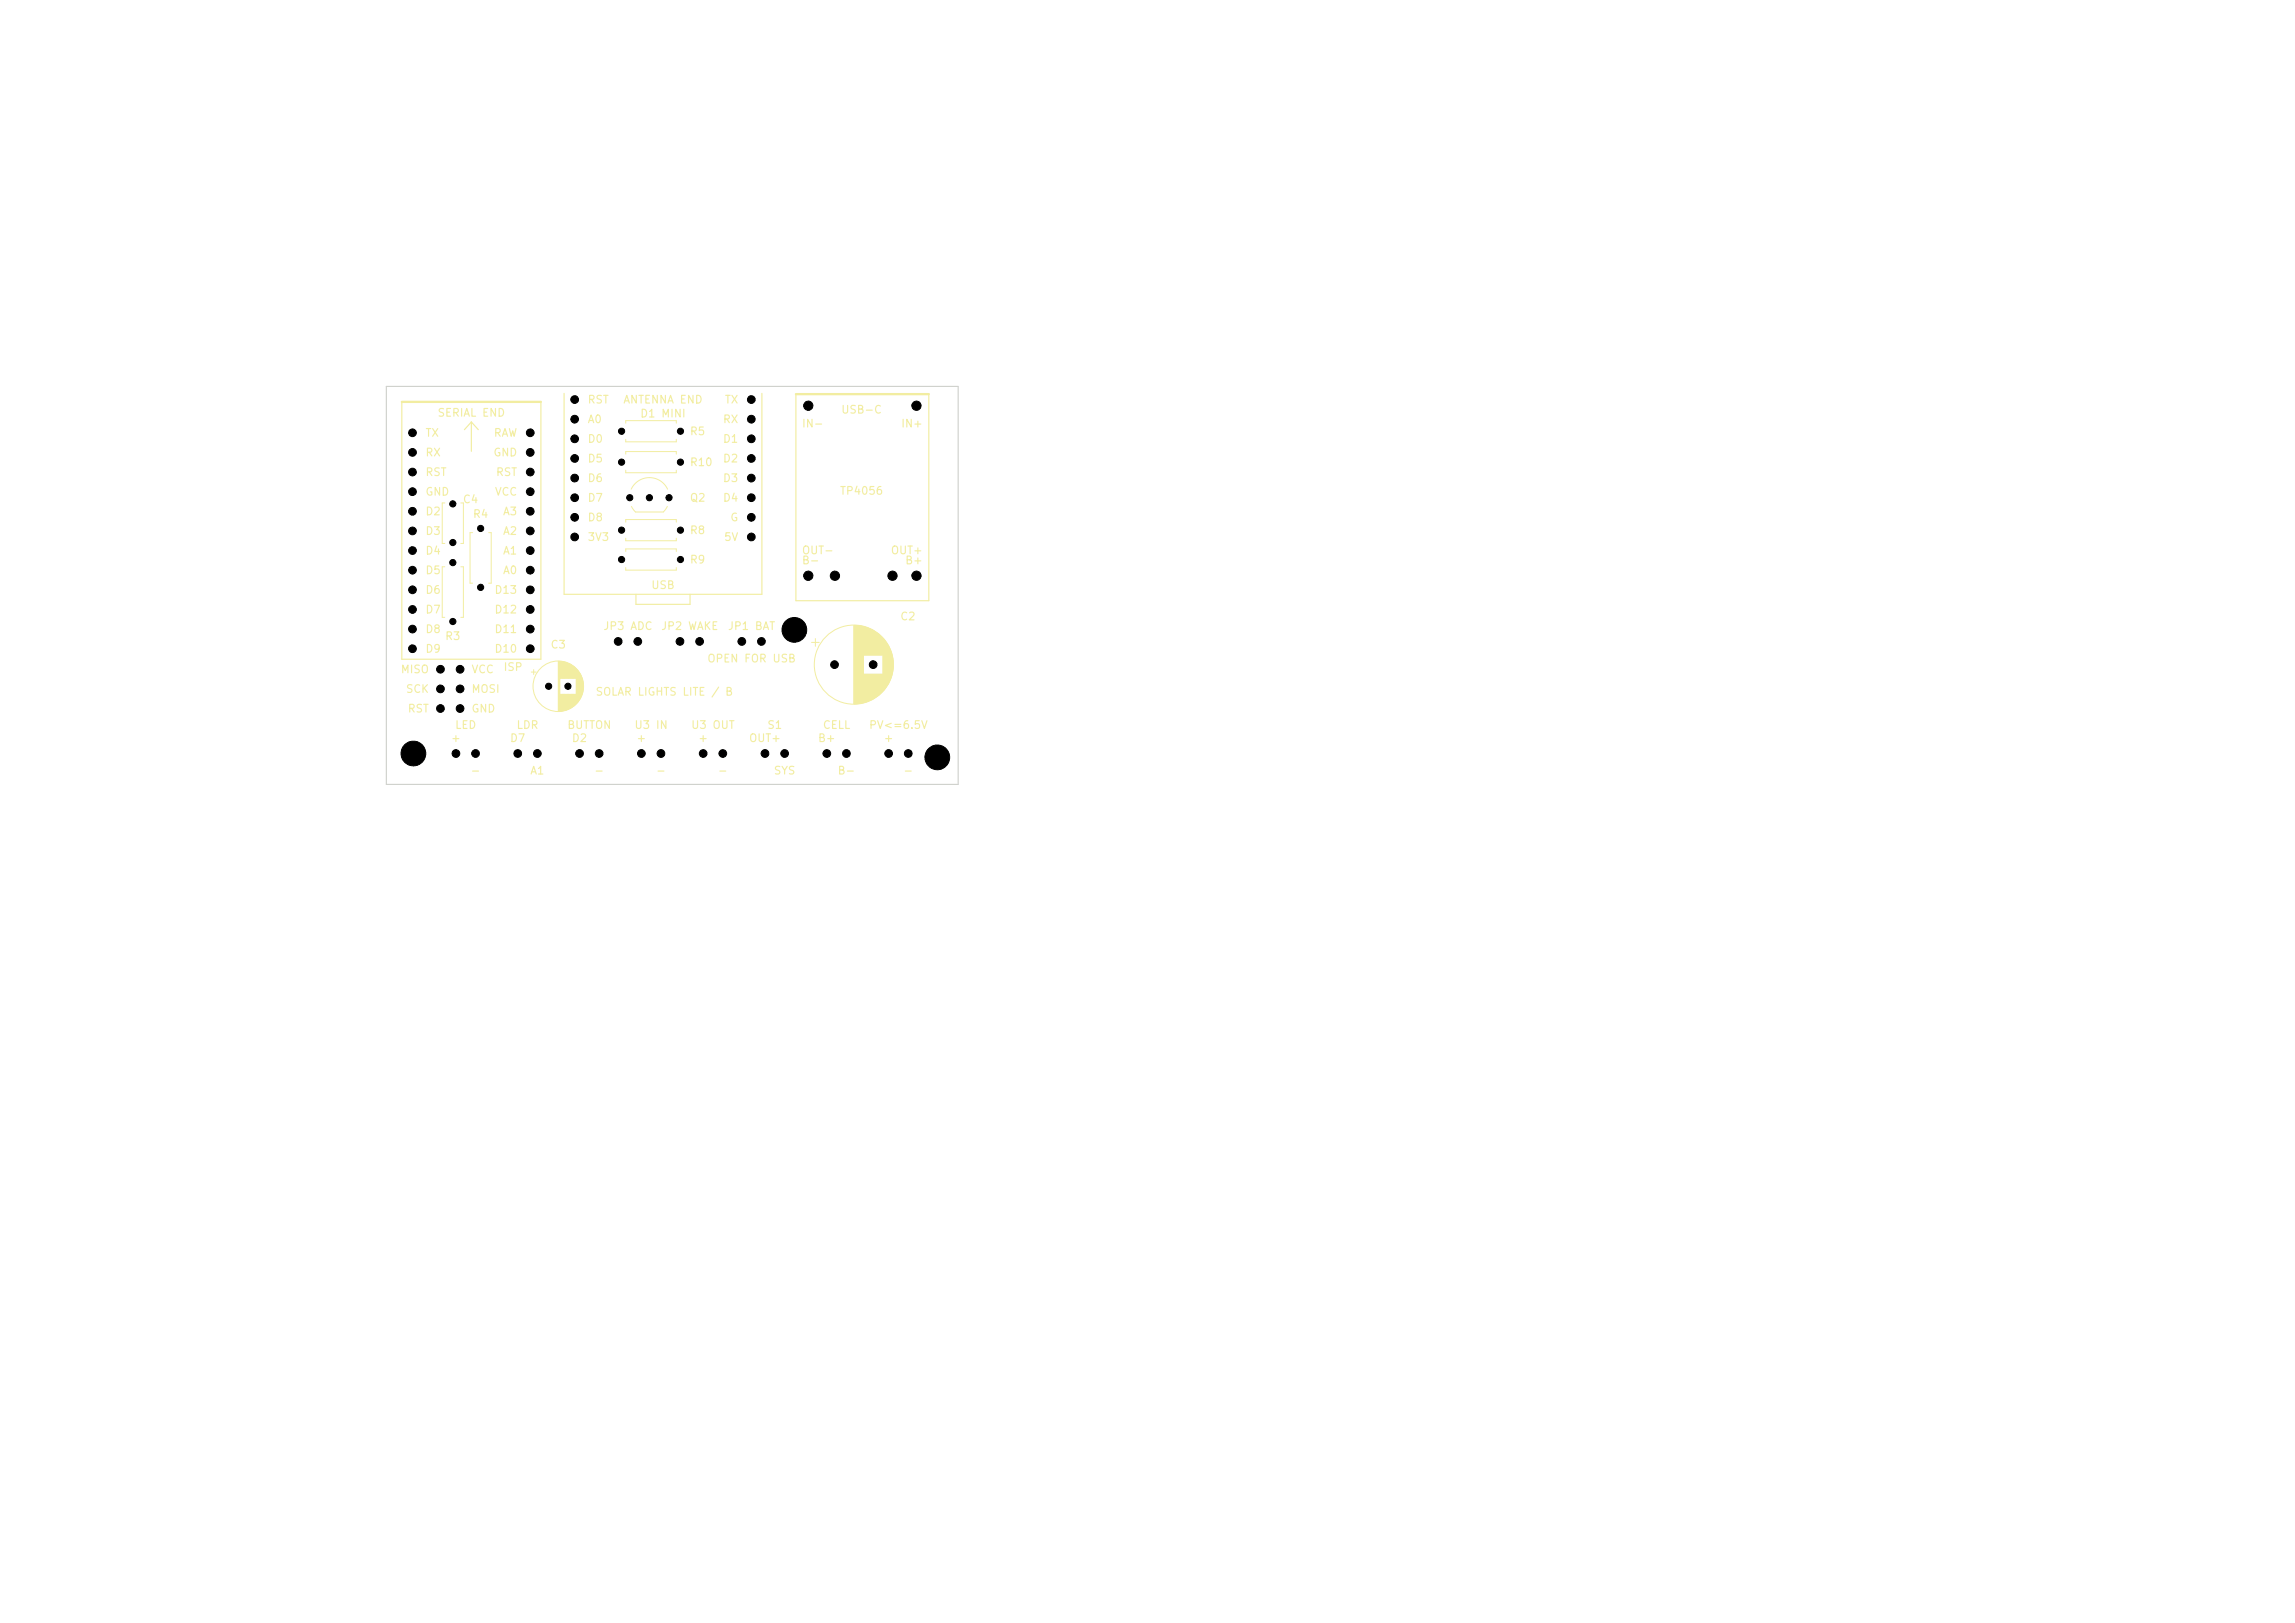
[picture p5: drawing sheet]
<svg xmlns="http://www.w3.org/2000/svg" width="297mm" height="210mm" viewBox="0 0 297 210" stroke-linecap="round" stroke-linejoin="round" font-family="sans-serif">
<defs><g id="words">
<g font-size="1" fill="#f2eda1">
<text x="76" y="52.5">RST</text>
<text x="80.6" y="52.5">ANTENNA END</text>
<text x="93.7" y="52.5">TX</text>
<text x="108.8" y="53.8">USB-C</text>
<text x="55" y="56.8">TX</text>
<text x="55" y="59.3">RX</text>
<text x="56.5" y="54.2">SERIAL END</text>
<text x="63.8" y="59.3">GND</text>
<text x="63.8" y="56.8">RAW</text>
<text x="76" y="55">A0</text>
<text x="76" y="57.5">D0</text>
<text x="82.8" y="54.3">D1 MINI</text>
<text x="89.2" y="56.6">R5</text>
<text x="93.5" y="55">RX</text>
<text x="93.5" y="57.5">D1</text>
<text x="103.7" y="55.6">IN-</text>
<text x="116.5" y="55.6">IN+</text>
<text x="55" y="61.8">RST</text>
<text x="55" y="64.4">GND</text>
<text x="59.8" y="65.4">C4</text>
<text x="64" y="64.4">VCC</text>
<text x="64.1" y="61.8">RST</text>
<text x="76" y="60.1">D5</text>
<text x="76" y="62.6">D6</text>
<text x="76" y="65.2">D7</text>
<text x="89.2" y="65.2">Q2</text>
<text x="89.2" y="60.6">R10</text>
<text x="93.5" y="60.1">D2</text>
<text x="93.5" y="62.6">D3</text>
<text x="93.5" y="65.2">D4</text>
<text x="108.6" y="64.3">TP4056</text>
<text x="55" y="66.9">D2</text>
<text x="55" y="69.5">D3</text>
<text x="55" y="72">D4</text>
<text x="61.1" y="67.3">R4</text>
<text x="65" y="66.9">A3</text>
<text x="65" y="69.5">A2</text>
<text x="65" y="72">A1</text>
<text x="76" y="67.7">D8</text>
<text x="76" y="70.2">3V3</text>
<text x="89.2" y="69.4">R8</text>
<text x="93.6" y="70.2">5V</text>
<text x="94.4" y="67.7">G</text>
<text x="103.7" y="72">OUT-</text>
<text x="115.2" y="72">OUT+</text>
<text x="55" y="74.5">D5</text>
<text x="55" y="77.1">D6</text>
<text x="63.9" y="77.1">D13</text>
<text x="65" y="74.5">A0</text>
<text x="84.2" y="76.5">USB</text>
<text x="89.2" y="73.2">R9</text>
<text x="103.7" y="73.3">B-</text>
<text x="117.1" y="73.3">B+</text>
<text x="55" y="79.6">D7</text>
<text x="55" y="82.2">D8</text>
<text x="57.5" y="83.1">R3</text>
<text x="63.9" y="79.6">D12</text>
<text x="63.9" y="82.2">D11</text>
<text x="78" y="81.8">JP3 ADC</text>
<text x="85.5" y="81.8">JP2 WAKE</text>
<text x="94.1" y="81.8">JP1 BAT</text>
<text x="116.4" y="80.5">C2</text>
<text x="51.8" y="87.4">MISO</text>
<text x="52.4" y="89.9">SCK</text>
<text x="55" y="84.7">D9</text>
<text x="60.9" y="87.4">VCC</text>
<text x="60.9" y="89.9">MOSI</text>
<text x="63.9" y="84.7">D10</text>
<text x="65.1" y="87.1">ISP</text>
<text x="71.2" y="84.2">C3</text>
<text x="91.5" y="86">OPEN FOR USB</text>
<text x="52.7" y="92.4">RST</text>
<text x="58.8" y="94.6">LED</text>
<text x="60.9" y="92.4">GND</text>
<text x="66.8" y="94.6">LDR</text>
<text x="73.3" y="94.6">BUTTON</text>
<text x="77" y="90.3">SOLAR LIGHTS LITE / B</text>
<text x="82" y="94.6">U3 IN</text>
<text x="89.4" y="94.6">U3 OUT</text>
<text x="99.2" y="94.6">S1</text>
<text x="106.4" y="94.6">CELL</text>
<text x="112.4" y="94.6">PV&lt;=6.5V</text>
<text x="58.3" y="96.3">+</text>
<text x="60.8" y="100.5">-</text>
<text x="65.9" y="96.3">D7</text>
<text x="68.5" y="100.5">A1</text>
<text x="73.9" y="96.3">D2</text>
<text x="76.8" y="100.5">-</text>
<text x="82.3" y="96.3">+</text>
<text x="84.8" y="100.5">-</text>
<text x="90.3" y="96.3">+</text>
<text x="92.8" y="100.5">-</text>
<text x="96.9" y="96.3">OUT+</text>
<text x="100.1" y="100.5">SYS</text>
<text x="105.8" y="96.3">B+</text>
<text x="108.3" y="100.5">B-</text>
<text x="114.3" y="96.3">+</text>
<text x="116.8" y="100.5">-</text>
</g>
</g></defs>
<path d="M52 52v33.3h18v-33.3M61 54.6l-.9 1M61 54.6v3.8M61 54.6l.9 1M73 50.9v26h25.6v-26M103 51v26.7h17.2v-26.7M82.3 76.9v1.3h7v-1.3" fill="none" stroke="#f2eda1" stroke-width=".15"/>
<path d="M52 52h18M103 51h17.2" fill="none" stroke="#f2eda1" stroke-width=".3"/>
<g fill="none" stroke="#f2eda1" stroke-width=".13">
<path d="M81 54.8v-.4h6.5v.4M81 56.8v.4h6.5v-.4M81 58.8v-.4h6.5v.4M57.6 73.3h-.4v6.6h.4M57.6 65.1h-.4v5.2h.4M59.6 65.1h.4v5.2h-.4M59.6 73.3h.4v6.6h-.4M61.2 68.9h-.4v6.6h.4M63.2 68.9h.4v6.6h-.4M81 60.8v.4h6.5v-.4M81 67.6v-.4h6.5v.4M81 69.6v.4h6.5v-.4"/>
<path d="M81 71.4v-.4h6.5v.4M81 73.4v.4h6.5v-.4M81.7 63.3a2.6 2.6 0 0 1 2.3-1.5 2.6 2.6 0 0 1 2.4 1.5M81.7 65.5l.5 .8h3.6l.6-.8M68.7 87h.7M69.1 86.6v.7M72.3 85.6v6.4M72.4 85.6v6.4M72.5 85.6v2.2M72.5 89.8v2.2M72.6 85.6v2.2M72.6 89.8v2.2"/>
<path d="M72.7 85.6v2.2M72.7 89.8v2.2M72.8 85.6v2.2M72.8 89.8v2.2M72.9 85.6v2.2M72.9 89.8v2.2M73 85.7v2.1M73 89.8v2.2M73 89.8v2.1M73.1 85.7v2.1M73.1 89.8v2.1M73.2 85.7v2.1"/>
<path d="M73.2 89.8v2.1M73.3 85.7v2.1M73.3 89.8v2.1M73.3 85.8v2M73.3 89.8v2M73.4 85.8v2M73.4 89.8v2M73.5 85.8v2M73.5 89.8v2M73.6 85.8v2M73.6 89.8v2M73.6 85.9v1.9"/>
<path d="M73.6 89.8v1.9M73.7 85.9v1.9M73.7 89.8v1.9M73.8 85.9v1.9M73.8 89.8v1.9M73.8 86v1.8M73.8 89.8v1.8M73.9 86v1.8M73.9 89.8v1.8M74 86.1v1.7M74 89.8v1.7M74.1 86.1v1.7"/>
<path d="M74.1 89.8v1.7M74.1 86.2v1.6M74.1 89.8v1.6M74.2 86.2v1.6M74.2 89.8v1.6M74.2 86.3v1.5M74.2 89.8v1.5M74.3 86.3v1.5M74.3 89.8v1.5M74.4 86.4v1.4M74.4 89.8v1.5M74.4 89.8v1.4"/>
<path d="M74.5 86.5v1.3M74.5 89.8v1.3M74.6 86.5v4.6M74.6 86.6v4.4M74.7 86.7v4.2M74.8 86.8v4M74.8 86.9v3.8M74.9 86.9v3.8M74.9 87v3.6M75 87v3.6M75 87.1v3.4M75 87.2v3.2"/>
<path d="M75.1 87.2v3.2M75.1 87.3v3M75.2 87.4v2.8M75.2 87.5v2.7M75.2 87.5v2.6M75.3 87.6v2.4M75.3 87.7v2.2M75.4 87.9v1.8M75.4 88v1.6M75.4 88.2v1.2M75.5 88.4v.8M105 83.1h1"/>
<path d="M105.5 82.6v1M110.5 80.9v10.2M110.6 80.9v10.2M110.7 80.9v10.2M110.8 80.9v10.2M110.9 80.9v10.2M111 80.9v10.2M111.1 81v10M111.2 81v10M111.3 81v10M111.4 81v10M111.5 81v10"/>
<path d="M111.6 81v10M111.7 81.1v9.8M111.8 81.1v3.7M111.8 87.2v3.7M111.9 81.1v3.7M111.9 87.2v3.7M112 81.1v3.7M112 87.2v3.7M112 81.2v3.6M112 87.2v3.6M112.1 81.2v3.6M112.1 87.2v3.6"/>
<path d="M112.2 81.2v3.6M112.2 87.2v3.6M112.3 81.2v3.6M112.3 87.2v3.6M112.3 81.3v3.5M112.3 87.2v3.5M112.4 81.3v3.5M112.4 87.2v3.5M112.5 81.3v3.5M112.5 87.2v3.5M112.6 81.4v3.4M112.6 87.2v3.4"/>
<path d="M112.7 81.4v3.4M112.7 87.2v3.4M112.8 81.5v3.3M112.8 87.2v3.3M112.9 81.5v3.3M112.9 87.2v3.3M113 81.6v3.2M113 87.2v3.2M113.1 81.6v3.2M113.1 87.2v3.2M113.1 81.7v3.1M113.1 87.2v3.1"/>
<path d="M113.2 81.7v3.1M113.2 87.2v3.1M113.3 81.7v3.1M113.3 87.2v3.1M113.3 81.8v3M113.3 87.2v3M113.4 81.8v3M113.4 87.2v3M113.5 81.9v2.9M113.5 87.2v2.9M113.6 82v2.8M113.6 87.2v2.9"/>
<path d="M113.6 87.2v2.8M113.7 82v2.8M113.7 87.2v2.8M113.7 82.1v2.7M113.7 87.2v2.7M113.8 82.1v2.7M113.8 87.2v2.7M113.9 82.2v2.6M113.9 87.2v2.6M114 82.3v2.5M114 87.2v2.5M114.1 82.4v2.4"/>
<path d="M114.1 87.2v2.4M114.2 82.5v2.3M114.2 87.2v2.3M114.3 82.6v6.8M114.3 82.7v6.6M114.4 82.7v6.6M114.5 82.8v6.4M114.5 82.9v6.2M114.6 82.9v6.2M114.6 83v6M114.7 83.1v5.8M114.7 83.2v5.6"/>
<path d="M114.8 83.2v5.6M114.8 83.3v5.4M114.9 83.4v5.2M114.9 83.5v5M115 83.6v4.8M115.1 83.7v4.6M115.1 83.8v4.4M115.1 83.9v4.2M115.2 84v4M115.2 84.1v3.8M115.3 84.2v3.6M115.3 84.3v3.4"/>
<path d="M115.3 84.4v3.2M115.4 84.5v3M115.4 84.6v2.8M115.5 84.8v2.4M115.5 84.9v2.2M115.5 85.1v1.8M115.6 85.4v1.2"/>
<circle cx="72.2" cy="88.8" r="3.3"/>
<circle cx="110.5" cy="86" r="5.1"/>
</g>
<path d="M50 50h74v51.5h-74z" fill="none" stroke="#d0d2cd" stroke-width=".15"/>
<g fill="#000" stroke="#000" stroke-width=".13">
<circle cx="53.4" cy="56" r=".5"/>
<circle cx="53.4" cy="58.5" r=".5"/>
<circle cx="68.6" cy="58.5" r=".5"/>
<circle cx="68.6" cy="56" r=".5"/>
<circle cx="74.4" cy="54.2" r=".5"/>
<circle cx="74.4" cy="51.7" r=".5"/>
<circle cx="74.4" cy="56.8" r=".5"/>
<circle cx="74.4" cy="59.3" r=".5"/>
<circle cx="80.4" cy="55.8" r=".4"/>
<circle cx="80.4" cy="59.8" r=".4"/>
<circle cx="88.1" cy="55.8" r=".4"/>
<circle cx="88.1" cy="59.8" r=".4"/>
<circle cx="97.2" cy="51.7" r=".5"/>
<circle cx="97.2" cy="56.8" r=".5"/>
<circle cx="97.2" cy="54.2" r=".5"/>
<circle cx="97.2" cy="59.3" r=".5"/>
<circle cx="104.6" cy="52.5" r=".6"/>
<circle cx="118.6" cy="52.5" r=".6"/>
<circle cx="53.4" cy="76.3" r=".5"/>
<circle cx="53.4" cy="66.2" r=".5"/>
<circle cx="53.4" cy="68.7" r=".5"/>
<circle cx="53.4" cy="71.2" r=".5"/>
<circle cx="53.4" cy="78.9" r=".5"/>
<circle cx="53.4" cy="73.8" r=".5"/>
<circle cx="53.4" cy="61.1" r=".5"/>
<circle cx="53.4" cy="63.6" r=".5"/>
<circle cx="58.6" cy="65.2" r=".4"/>
<circle cx="58.6" cy="72.8" r=".4"/>
<circle cx="58.6" cy="70.2" r=".4"/>
<circle cx="62.2" cy="76" r=".4"/>
<circle cx="62.2" cy="68.4" r=".4"/>
<circle cx="68.6" cy="71.2" r=".5"/>
<circle cx="68.6" cy="66.2" r=".5"/>
<circle cx="68.6" cy="68.7" r=".5"/>
<circle cx="68.6" cy="73.8" r=".5"/>
<circle cx="68.6" cy="63.6" r=".5"/>
<circle cx="68.6" cy="78.9" r=".5"/>
<circle cx="68.6" cy="61.1" r=".5"/>
<circle cx="68.6" cy="76.3" r=".5"/>
<circle cx="74.4" cy="61.9" r=".5"/>
<circle cx="74.4" cy="64.4" r=".5"/>
<circle cx="74.4" cy="69.5" r=".5"/>
<circle cx="74.4" cy="66.9" r=".5"/>
<circle cx="80.4" cy="72.4" r=".4"/>
<circle cx="80.4" cy="68.6" r=".4"/>
<circle cx="81.5" cy="64.4" r=".4"/>
<circle cx="84" cy="64.4" r=".4"/>
<circle cx="86.6" cy="64.4" r=".4"/>
<circle cx="88.1" cy="72.4" r=".4"/>
<circle cx="88.1" cy="68.6" r=".4"/>
<circle cx="97.2" cy="69.5" r=".5"/>
<circle cx="97.2" cy="61.9" r=".5"/>
<circle cx="97.2" cy="66.9" r=".5"/>
<circle cx="97.2" cy="64.4" r=".5"/>
<circle cx="104.6" cy="74.5" r=".6"/>
<circle cx="108" cy="74.5" r=".6"/>
<circle cx="115.5" cy="74.5" r=".6"/>
<circle cx="118.6" cy="74.5" r=".6"/>
<circle cx="53.4" cy="83.9" r=".5"/>
<circle cx="53.4" cy="81.4" r=".5"/>
<circle cx="53.5" cy="97.5" r="1.6"/>
<circle cx="57" cy="91.7" r=".5"/>
<circle cx="57" cy="89.1" r=".5"/>
<circle cx="57" cy="86.6" r=".5"/>
<circle cx="58.6" cy="80.4" r=".4"/>
<circle cx="59" cy="97.5" r=".5"/>
<circle cx="59.5" cy="86.6" r=".5"/>
<circle cx="59.5" cy="91.7" r=".5"/>
<circle cx="59.5" cy="89.1" r=".5"/>
<circle cx="61.5" cy="97.5" r=".5"/>
<circle cx="67" cy="97.5" r=".5"/>
<circle cx="68.6" cy="83.9" r=".5"/>
<circle cx="68.6" cy="81.4" r=".5"/>
<circle cx="69.5" cy="97.5" r=".5"/>
<circle cx="71" cy="88.8" r=".4"/>
<circle cx="73.5" cy="88.8" r=".4"/>
<circle cx="75" cy="97.5" r=".5"/>
<circle cx="77.5" cy="97.5" r=".5"/>
<circle cx="80" cy="83" r=".5"/>
<circle cx="82.5" cy="83" r=".5"/>
<circle cx="83" cy="97.5" r=".5"/>
<circle cx="85.5" cy="97.5" r=".5"/>
<circle cx="88" cy="83" r=".5"/>
<circle cx="90.5" cy="83" r=".5"/>
<circle cx="91" cy="97.5" r=".5"/>
<circle cx="93.5" cy="97.5" r=".5"/>
<circle cx="96" cy="83" r=".5"/>
<circle cx="98.5" cy="83" r=".5"/>
<circle cx="99" cy="97.5" r=".5"/>
<circle cx="101.5" cy="97.5" r=".5"/>
<circle cx="102.8" cy="81.5" r="1.6"/>
<circle cx="107" cy="97.5" r=".5"/>
<circle cx="108" cy="86" r=".5"/>
<circle cx="109.5" cy="97.5" r=".5"/>
<circle cx="113" cy="86" r=".5"/>
<circle cx="115" cy="97.5" r=".5"/>
<circle cx="117.5" cy="97.5" r=".5"/>
<circle cx="121.3" cy="98" r="1.6"/>
</g>
<use href="#words"/>
</svg>
